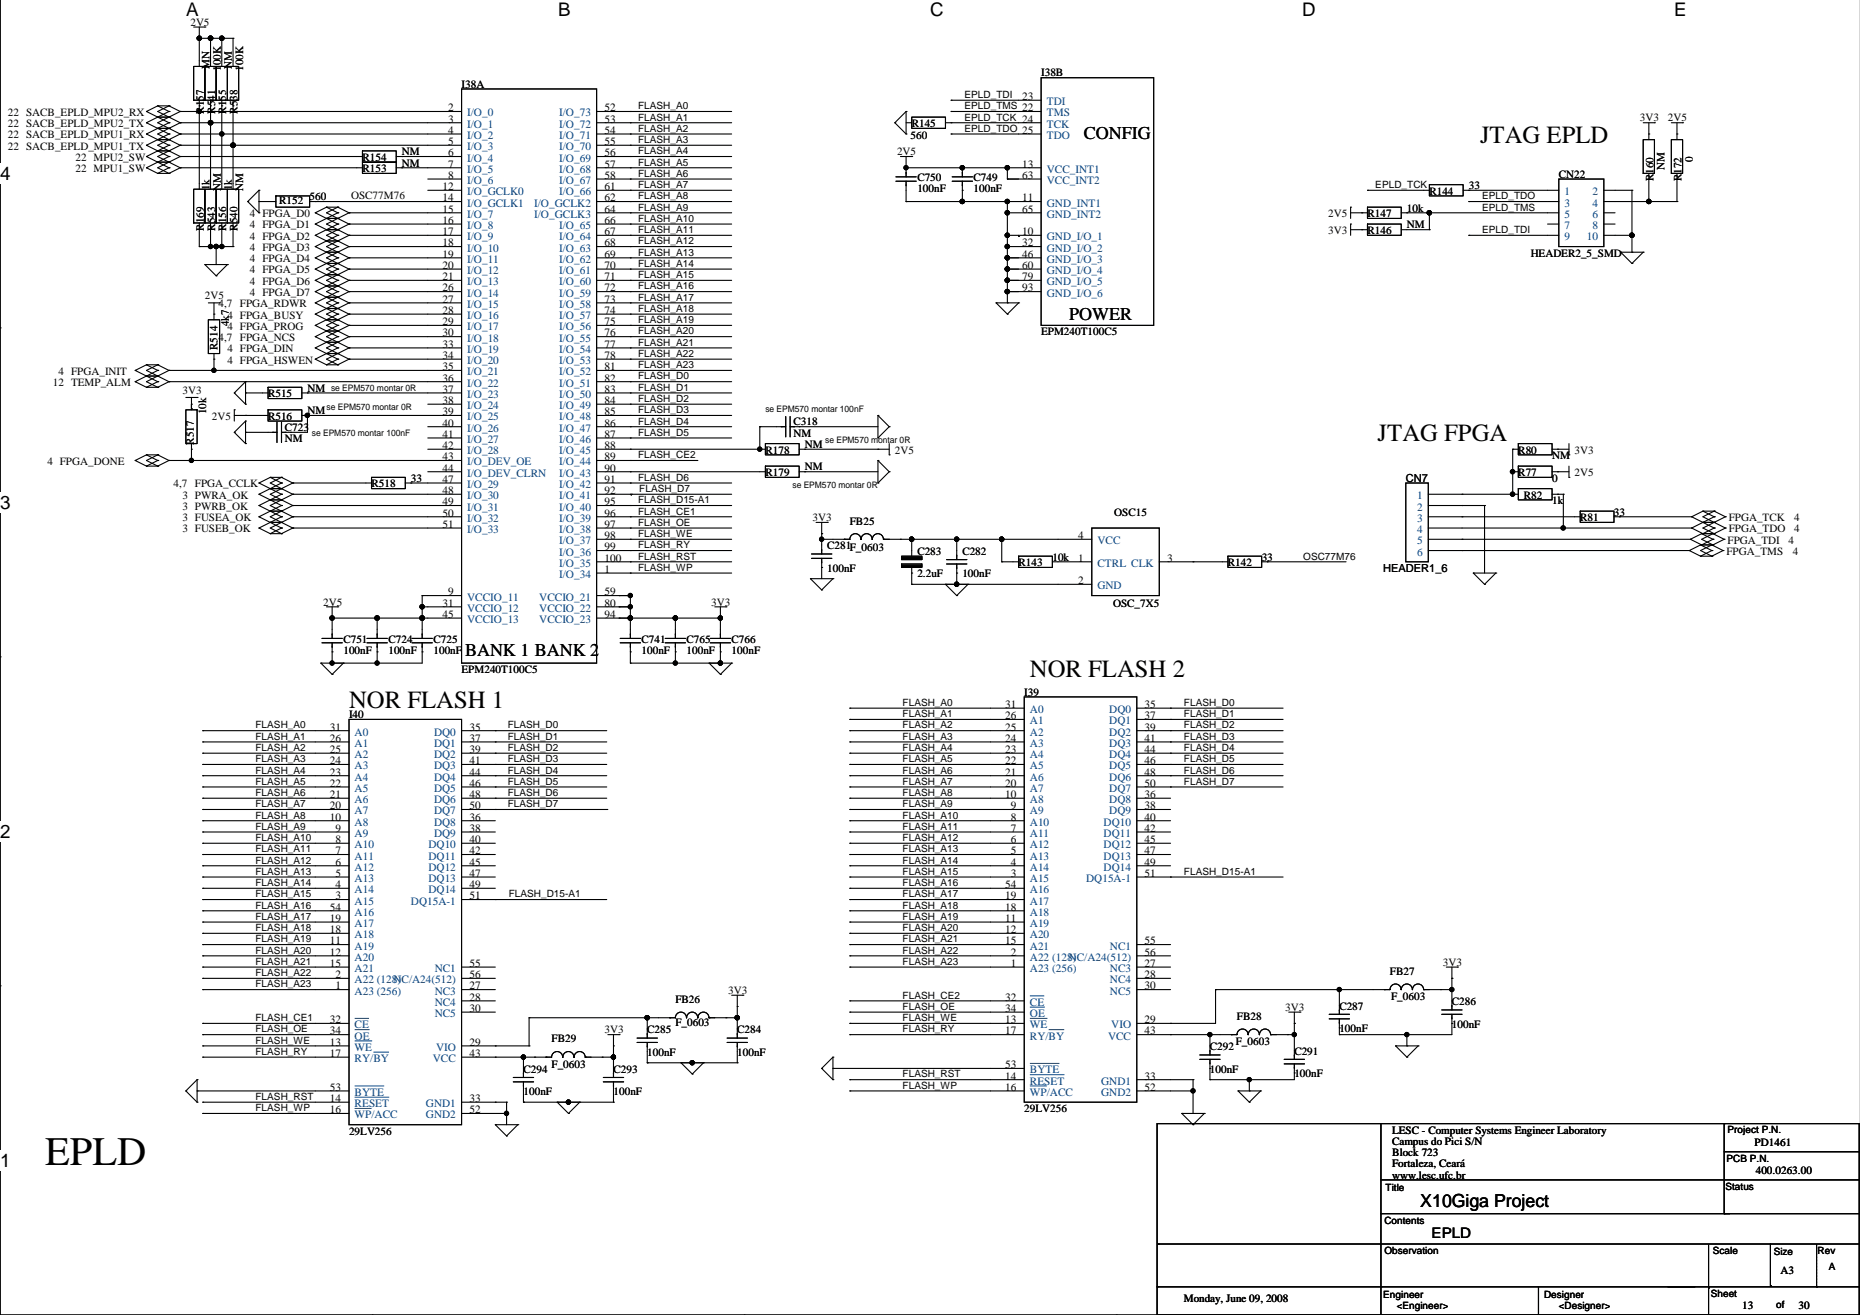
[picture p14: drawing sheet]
<svg xmlns="http://www.w3.org/2000/svg" width="420mm" height="297mm" viewBox="0 0 420 297" stroke-linecap="round" stroke-linejoin="round" font-family="sans-serif">
<defs><g id="words">
<text font-size="9.1" x="10.2" y="262.9">EPLD</text>
<g font-size="5.6">
<text x="334" y="32.2">JTAG EPLD</text>
<text x="310.9" y="99.5">JTAG FPGA</text>
<text x="232.4" y="152.8">NOR FLASH 2</text>
<text x="78.8" y="159.7">NOR FLASH 1</text>
</g>
<g font-size="4.2">
<text x="42" y="3.5">A</text>
<text x="126" y="3.5">B</text>
<text x="209.9" y="3.5">C</text>
<text x="293.9" y="3.5">D</text>
<text x="377.9" y="3.5">E</text>
<text x="0" y="40.6">4</text>
<text x="0" y="114.9">3</text>
<text x="0" y="189.1">2</text>
<text x="0" y="263.3">1</text>
</g>
<g font-size="4.1">
<text x="244.7" y="31.3">CONFIG</text>
<text x="241.3" y="72.2">POWER</text>
<text x="105" y="147.9">BANK 1 BANK 2</text>
<text x="320.6" y="272.4">X10Giga Project</text>
</g>
<text font-size="3.3" x="323.1" y="279.3">EPLD</text>
<g font-size="2.5">
<text x="43" y="5.8">2V5</text>
<text x="47.3" y="15.5" transform="rotate(-90 47.3 15.5)">MN</text>
<text x="49.8" y="16" transform="rotate(-90 49.8 16)">100K</text>
<text x="52.4" y="15.5" transform="rotate(-90 52.4 15.5)">NM</text>
<text x="54.9" y="16" transform="rotate(-90 54.9 16)">100K</text>
<text x="235" y="17.3">I38B</text>
<text x="104.2" y="19.8">I38A</text>
<text x="230.7" y="22.6">23</text>
<text x="1.8" y="26.1">22 SACB_EPLD_MPU2_RX</text>
<text x="1.8" y="28.7">22 SACB_EPLD_MPU2_TX</text>
<text x="46" y="25.6" transform="rotate(-90 46 25.6)">R157</text>
<text x="48.5" y="25.6" transform="rotate(-90 48.5 25.6)">R541</text>
<text x="51.1" y="25.6" transform="rotate(-90 51.1 25.6)">R155</text>
<text x="53.6" y="25.6" transform="rotate(-90 53.6 25.6)">R538</text>
<text x="101.1" y="25.1">2</text>
<text x="101.1" y="27.7">3</text>
<text x="136.4" y="25.1">52</text>
<text x="136.4" y="27.7">53</text>
<text x="205.8" y="28.7">R145</text>
<text x="370.1" y="27.4">3V3</text>
<text x="376.4" y="27.4">2V5</text>
<text x="1.8" y="31.2">22 SACB_EPLD_MPU1_RX</text>
<text x="1.8" y="33.8">22 SACB_EPLD_MPU1_TX</text>
<text x="90.7" y="35">NM</text>
<text x="101.1" y="30.2">4</text>
<text x="101.1" y="32.7">5</text>
<text x="101.1" y="35.3">6</text>
<text x="136.4" y="30.2">54</text>
<text x="136.4" y="32.7">55</text>
<text x="136.4" y="35.3">56</text>
<text x="202.5" y="35">2V5</text>
<text x="205.5" y="31.5">560</text>
<text x="17" y="36.3">22 MPU2_SW</text>
<text x="17" y="38.8">22 MPU1_SW</text>
<text x="81.8" y="38.8">R153</text>
<text x="81.8" y="36.3">R154</text>
<text x="90.7" y="37.6">NM</text>
<text x="101.1" y="37.8">7</text>
<text x="101.1" y="40.4">8</text>
<text x="136.4" y="37.8">57</text>
<text x="136.4" y="40.4">58</text>
<text x="207" y="40.9">C750</text>
<text x="219.7" y="40.9">C749</text>
<text x="230.7" y="37.8">13</text>
<text x="230.7" y="40.4">63</text>
<text x="351.8" y="40.1">CN22</text>
<text x="373.2" y="40.9" transform="rotate(-90 373.2 40.9)">R160</text>
<text x="375.7" y="38.3" transform="rotate(-90 375.7 38.3)">NM</text>
<text x="379.5" y="40.9" transform="rotate(-90 379.5 40.9)">R172</text>
<text x="382.1" y="36.6" transform="rotate(-90 382.1 36.6)">0</text>
<text x="47.3" y="42.9" transform="rotate(-90 47.3 42.9)">1k</text>
<text x="49.8" y="43.2" transform="rotate(-90 49.8 43.2)">NM</text>
<text x="52.4" y="42.9" transform="rotate(-90 52.4 42.9)">1k</text>
<text x="54.9" y="43.2" transform="rotate(-90 54.9 43.2)">NM</text>
<text x="63" y="46">R152</text>
<text x="69.9" y="45.2">560</text>
<text x="79.3" y="45">OSC77M76</text>
<text x="99.9" y="48">15</text>
<text x="99.9" y="42.9">12</text>
<text x="99.9" y="45.4">14</text>
<text x="136.4" y="45.4">62</text>
<text x="136.4" y="48">64</text>
<text x="136.4" y="42.9">61</text>
<text x="207" y="43.4">100nF</text>
<text x="219.7" y="43.4">100nF</text>
<text x="230.7" y="48">65</text>
<text x="230.7" y="45.4">11</text>
<text x="317.5" y="47.7">10k</text>
<text x="322.6" y="43.9">R144</text>
<text x="331.5" y="42.7">33</text>
<text x="46" y="52.1" transform="rotate(-90 46 52.1)">R169</text>
<text x="48.5" y="52.1" transform="rotate(-90 48.5 52.1)">R543</text>
<text x="51.1" y="52.1" transform="rotate(-90 51.1 52.1)">R156</text>
<text x="53.6" y="52.1" transform="rotate(-90 53.6 52.1)">R540</text>
<text x="56.4" y="49">4 FPGA_D0</text>
<text x="56.4" y="51.5">4 FPGA_D1</text>
<text x="99.9" y="50.5">16</text>
<text x="99.9" y="53.1">17</text>
<text x="136.4" y="50.5">66</text>
<text x="136.4" y="53.1">67</text>
<text x="230.7" y="53.1">10</text>
<text x="299.8" y="49">2V5</text>
<text x="299.8" y="52.8">3V3</text>
<text x="308.6" y="52.8">R146</text>
<text x="308.6" y="49">R147</text>
<text x="317.5" y="51.5">NM</text>
<text x="56.4" y="54.1">4 FPGA_D2</text>
<text x="56.4" y="56.6">4 FPGA_D3</text>
<text x="56.4" y="59.2">4 FPGA_D4</text>
<text x="99.9" y="55.6">18</text>
<text x="99.9" y="58.1">19</text>
<text x="136.4" y="55.6">68</text>
<text x="136.4" y="58.1">69</text>
<text x="230.7" y="55.6">32</text>
<text x="230.7" y="58.1">46</text>
<text x="345.5" y="57.9">HEADER2_5_SMD</text>
<text x="56.4" y="61.7">4 FPGA_D5</text>
<text x="56.4" y="64.2">4 FPGA_D6</text>
<text x="99.9" y="60.7">20</text>
<text x="99.9" y="63.2">21</text>
<text x="99.9" y="65.8">26</text>
<text x="136.4" y="60.7">70</text>
<text x="136.4" y="63.2">71</text>
<text x="136.4" y="65.8">72</text>
<text x="230.7" y="60.7">60</text>
<text x="230.7" y="63.2">79</text>
<text x="230.7" y="65.8">93</text>
<text x="46.2" y="67.6">2V5</text>
<text x="49.3" y="69.3">4,7 FPGA_RDWR</text>
<text x="51.3" y="71.9">4 FPGA_BUSY</text>
<text x="56.4" y="66.8">4 FPGA_D7</text>
<text x="99.9" y="68.3">27</text>
<text x="99.9" y="70.8">28</text>
<text x="136.4" y="68.3">73</text>
<text x="136.4" y="70.8">74</text>
<text x="49.3" y="76.9">4,7 FPGA_NCS</text>
<text x="51.3" y="74.4">4 FPGA_PROG</text>
<text x="51.6" y="73.7" transform="rotate(-90 51.6 73.7)">4k7</text>
<text x="99.9" y="73.4">29</text>
<text x="99.9" y="75.9">30</text>
<text x="136.4" y="73.4">75</text>
<text x="136.4" y="75.9">76</text>
<text x="235" y="75.7">EPM240T100C5</text>
<text x="49.1" y="79" transform="rotate(-90 49.1 79)">R514</text>
<text x="51.3" y="79.5">4 FPGA_DIN</text>
<text x="51.3" y="82">4 FPGA_HSWEN</text>
<text x="99.9" y="78.5">33</text>
<text x="99.9" y="81">34</text>
<text x="99.9" y="83.5">35</text>
<text x="136.4" y="78.5">77</text>
<text x="136.4" y="81">78</text>
<text x="136.4" y="83.5">81</text>
<text x="12" y="87.1">12 TEMP_ALM</text>
<text x="13.2" y="84.6">4 FPGA_INIT</text>
<text x="41.2" y="88.9">3V3</text>
<text x="60.5" y="89.6">R515</text>
<text x="69.4" y="88.4">NM</text>
<text x="99.9" y="86.1">36</text>
<text x="99.9" y="88.6">37</text>
<text x="136.4" y="86.1">82</text>
<text x="136.4" y="88.6">83</text>
<text x="46.5" y="93.5" transform="rotate(-90 46.5 93.5)">10k</text>
<text x="47.8" y="94.7">2V5</text>
<text x="60.5" y="94.7">R516</text>
<text x="69.4" y="93.5">NM</text>
<text x="99.9" y="91.2">38</text>
<text x="99.9" y="93.7">39</text>
<text x="136.4" y="91.2">84</text>
<text x="136.4" y="93.7">85</text>
<text x="179.1" y="96">C318</text>
<text x="43.7" y="100.3" transform="rotate(-90 43.7 100.3)">R517</text>
<text x="64.3" y="97.3">C723</text>
<text x="64.3" y="99.8">NM</text>
<text x="99.9" y="96.2">40</text>
<text x="99.9" y="98.8">41</text>
<text x="99.9" y="101.3">42</text>
<text x="136.4" y="96.2">86</text>
<text x="136.4" y="98.8">87</text>
<text x="136.4" y="101.3">88</text>
<text x="179.1" y="98.5">NM</text>
<text x="181.6" y="101.1">NM</text>
<text x="10.7" y="104.9">4 FPGA_DONE</text>
<text x="99.9" y="103.9">43</text>
<text x="99.9" y="106.4">44</text>
<text x="136.4" y="103.9">89</text>
<text x="136.4" y="106.4">90</text>
<text x="172.8" y="107.4">R179</text>
<text x="172.8" y="102.3">R178</text>
<text x="181.6" y="106.2">NM</text>
<text x="202" y="102.3">2V5</text>
<text x="342.7" y="102.3">R80</text>
<text x="342.7" y="107.4">R77</text>
<text x="350.3" y="103.6">NM</text>
<text x="355.4" y="107.4">2V5</text>
<text x="355.4" y="102.3">3V3</text>
<text x="39.2" y="110">4,7 FPGA_CCLK</text>
<text x="41.2" y="112.5">3 PWRA_OK</text>
<text x="83.9" y="110">R518</text>
<text x="92.7" y="108.7">33</text>
<text x="99.9" y="108.9">47</text>
<text x="99.9" y="111.5">48</text>
<text x="136.4" y="108.9">91</text>
<text x="136.4" y="111.5">92</text>
<text x="317.3" y="108.7">CN7</text>
<text x="344" y="112.5">R82</text>
<text x="350.3" y="108.7">0</text>
<text x="350.3" y="113.8">1k</text>
<text x="41.2" y="115">3 PWRB_OK</text>
<text x="41.2" y="117.6">3 FUSEA_OK</text>
<text x="99.9" y="114">49</text>
<text x="99.9" y="116.6">50</text>
<text x="99.9" y="119.1">51</text>
<text x="136.4" y="114">95</text>
<text x="136.4" y="116.6">96</text>
<text x="136.4" y="119.1">97</text>
<text x="183.4" y="117.6">3V3</text>
<text x="191.8" y="118.4">FB25</text>
<text x="251.5" y="116.3">OSC15</text>
<text x="356.7" y="117.6">R81</text>
<text x="364.3" y="116.3">33</text>
<text x="390.2" y="117.6">FPGA_TCK</text>
<text x="404.9" y="117.6">4</text>
<text x="41.2" y="120.1">3 FUSEB_OK</text>
<text x="136.4" y="121.6">98</text>
<text x="136.4" y="124.2">99</text>
<text x="186.7" y="123.9">C281F_0603</text>
<text x="207" y="125.2">C283</text>
<text x="217.2" y="125.2">C282</text>
<text x="243.4" y="121.6">4</text>
<text x="389.7" y="125.2">FPGA_TMS</text>
<text x="389.9" y="122.7">FPGA_TDI</text>
<text x="390.2" y="120.1">FPGA_TDO</text>
<text x="403.6" y="122.7">4</text>
<text x="404.7" y="125.2">4</text>
<text x="404.9" y="120.1">4</text>
<text x="136.4" y="126.7">100</text>
<text x="136.4" y="129.3">1</text>
<text x="186.7" y="129">100nF</text>
<text x="207" y="130.3">2.2uF</text>
<text x="217.2" y="130.3">100nF</text>
<text x="229.9" y="127.7">R143</text>
<text x="237.5" y="126.5">10k</text>
<text x="243.4" y="126.7">1</text>
<text x="243.4" y="131.8">2</text>
<text x="263.4" y="126.7">3</text>
<text x="277.1" y="127.7">R142</text>
<text x="284.8" y="126.5">33</text>
<text x="312.2" y="129">HEADER1_6</text>
<text x="72.9" y="136.6">2V5</text>
<text x="99.9" y="136.9">31</text>
<text x="101.1" y="134.3">9</text>
<text x="136.4" y="134.3">59</text>
<text x="136.4" y="136.9">80</text>
<text x="160.5" y="136.6">3V3</text>
<text x="251.2" y="136.9">OSC_7X5</text>
<text x="99.9" y="139.4">45</text>
<text x="136.4" y="139.4">94</text>
<text x="77.5" y="145">C751</text>
<text x="77.5" y="147.6">100nF</text>
<text x="87.7" y="145">C724</text>
<text x="87.7" y="147.6">100nF</text>
<text x="97.8" y="145">C725</text>
<text x="97.8" y="147.6">100nF</text>
<text x="144.8" y="145">C741</text>
<text x="144.8" y="147.6">100nF</text>
<text x="155" y="145">C765</text>
<text x="155" y="147.6">100nF</text>
<text x="165.1" y="145">C766</text>
<text x="165.1" y="147.6">100nF</text>
<text x="104.2" y="151.9">EPM240T100C5</text>
<text x="226.9" y="159.7">31</text>
<text x="231.2" y="157">I39</text>
<text x="258.3" y="159.7">35</text>
<text x="74.5" y="167.4">26</text>
<text x="74.5" y="164.8">31</text>
<text x="78.8" y="162">I40</text>
<text x="105.9" y="167.4">37</text>
<text x="105.9" y="164.8">35</text>
<text x="226.9" y="167.4">24</text>
<text x="226.9" y="164.8">25</text>
<text x="226.9" y="162.3">26</text>
<text x="258.3" y="162.3">37</text>
<text x="258.3" y="164.8">39</text>
<text x="258.3" y="167.4">41</text>
<text x="74.5" y="172.4">24</text>
<text x="74.5" y="169.9">25</text>
<text x="105.9" y="169.9">39</text>
<text x="105.9" y="172.4">41</text>
<text x="226.9" y="172.4">22</text>
<text x="226.9" y="169.9">23</text>
<text x="258.3" y="172.4">46</text>
<text x="258.3" y="169.9">44</text>
<text x="74.5" y="177.5">22</text>
<text x="74.5" y="175">23</text>
<text x="105.9" y="177.5">46</text>
<text x="105.9" y="175">44</text>
<text x="226.9" y="177.5">20</text>
<text x="226.9" y="175">21</text>
<text x="258.3" y="177.5">50</text>
<text x="258.3" y="175">48</text>
<text x="74.5" y="185.1">10</text>
<text x="74.5" y="182.6">20</text>
<text x="74.5" y="180.1">21</text>
<text x="105.9" y="185.1">36</text>
<text x="105.9" y="182.6">50</text>
<text x="105.9" y="180.1">48</text>
<text x="226.9" y="180.1">10</text>
<text x="228.1" y="185.1">8</text>
<text x="228.1" y="182.6">9</text>
<text x="258.3" y="185.1">40</text>
<text x="258.3" y="182.6">38</text>
<text x="258.3" y="180.1">36</text>
<text x="75.7" y="190.2">8</text>
<text x="75.7" y="187.7">9</text>
<text x="105.9" y="190.2">40</text>
<text x="105.9" y="187.7">38</text>
<text x="228.1" y="190.2">6</text>
<text x="228.1" y="187.7">7</text>
<text x="258.3" y="190.2">45</text>
<text x="258.3" y="187.7">42</text>
<text x="75.7" y="197.8">5</text>
<text x="75.7" y="195.3">6</text>
<text x="75.7" y="192.8">7</text>
<text x="105.9" y="197.8">47</text>
<text x="105.9" y="195.3">45</text>
<text x="105.9" y="192.8">42</text>
<text x="228.1" y="197.8">3</text>
<text x="228.1" y="195.3">4</text>
<text x="228.1" y="192.8">5</text>
<text x="258.3" y="192.8">47</text>
<text x="258.3" y="197.8">51</text>
<text x="258.3" y="195.3">49</text>
<text x="75.7" y="202.9">3</text>
<text x="75.7" y="200.4">4</text>
<text x="105.9" y="202.9">51</text>
<text x="105.9" y="200.4">49</text>
<text x="226.9" y="202.9">19</text>
<text x="226.9" y="200.4">54</text>
<text x="74.5" y="208">19</text>
<text x="74.5" y="205.5">54</text>
<text x="226.9" y="208">11</text>
<text x="226.9" y="205.5">18</text>
<text x="74.5" y="213.1">11</text>
<text x="74.5" y="215.6">12</text>
<text x="74.5" y="210.5">18</text>
<text x="226.9" y="210.5">12</text>
<text x="226.9" y="213.1">15</text>
<text x="228.1" y="215.6">2</text>
<text x="258.3" y="213.1">55</text>
<text x="258.3" y="215.6">56</text>
<text x="74.5" y="218.2">15</text>
<text x="75.7" y="220.7">2</text>
<text x="105.9" y="218.2">55</text>
<text x="105.9" y="220.7">56</text>
<text x="228.1" y="218.2">1</text>
<text x="258.3" y="218.2">27</text>
<text x="258.3" y="220.7">28</text>
<text x="313.7" y="220">FB27</text>
<text x="325.6" y="217.9">3V3</text>
<text x="75.7" y="223.2">1</text>
<text x="105.9" y="223.2">27</text>
<text x="105.9" y="225.8">28</text>
<text x="152.4" y="226.3">FB26</text>
<text x="164.4" y="224.3">3V3</text>
<text x="226.9" y="225.8">32</text>
<text x="258.3" y="223.2">30</text>
<text x="302.3" y="227.8">C287</text>
<text x="314" y="225.5">F_0603</text>
<text x="327.7" y="226.8">C286</text>
<text x="74.5" y="233.4">34</text>
<text x="74.5" y="230.9">32</text>
<text x="105.9" y="228.3">30</text>
<text x="136.4" y="233.2">3V3</text>
<text x="146.1" y="233.2">C285</text>
<text x="152.4" y="231.4">F_0603</text>
<text x="166.4" y="233.2">C284</text>
<text x="226.9" y="230.9">13</text>
<text x="226.9" y="233.4">17</text>
<text x="226.9" y="228.3">34</text>
<text x="258.3" y="233.4">43</text>
<text x="258.3" y="230.9">29</text>
<text x="279.2" y="230.1">FB28</text>
<text x="290.1" y="228.1">3V3</text>
<text x="302.3" y="232.9">100nF</text>
<text x="327.7" y="231.9">100nF</text>
<text x="74.5" y="235.9">13</text>
<text x="74.5" y="238.5">17</text>
<text x="105.9" y="238.5">43</text>
<text x="105.9" y="235.9">29</text>
<text x="124.5" y="235.2">FB29</text>
<text x="146.1" y="238.2">100nF</text>
<text x="166.4" y="238.2">100nF</text>
<text x="273.1" y="237">C292</text>
<text x="278.9" y="235.7">F_0603</text>
<text x="292.1" y="238">C291</text>
<text x="118.1" y="242">C294</text>
<text x="124.5" y="241">F_0603</text>
<text x="138.5" y="242">C293</text>
<text x="226.9" y="243.6">14</text>
<text x="226.9" y="241">53</text>
<text x="258.3" y="243.6">33</text>
<text x="273.1" y="242">100nF</text>
<text x="292.1" y="243.1">100nF</text>
<text x="74.5" y="248.6">14</text>
<text x="74.5" y="251.2">16</text>
<text x="74.5" y="246.1">53</text>
<text x="105.9" y="251.2">52</text>
<text x="105.9" y="248.6">33</text>
<text x="118.1" y="247.1">100nF</text>
<text x="138.5" y="247.1">100nF</text>
<text x="226.9" y="246.1">16</text>
<text x="231.2" y="250.9">29LV256</text>
<text x="258.3" y="246.1">52</text>
<text x="78.8" y="256">29LV256</text>
<text x="314.2" y="255.8">LESC - Computer Systems Engineer Laboratory</text>
<text x="314.2" y="258.3">Campus do Pici S/N</text>
<text x="314.2" y="260.8">Block 723</text>
<text x="314.2" y="263.4">Fortaleza, Ceará</text>
<text x="396" y="258.6">PD1461</text>
<text x="314.2" y="265.9">www.lesc.ufc.br</text>
<text x="396.3" y="264.9">400.0263.00</text>
<text x="401.8" y="287.5">A3</text>
<text x="267.2" y="293.9">Monday, June 09, 2008</text>
<text x="393.2" y="295.4">13</text>
<text x="405.9" y="295.4">30</text>
</g>
<g font-size="2.5" fill="#004080">
<text x="236.3" y="23.7">TDI</text>
<text x="105.4" y="26.3">I/O_0</text>
<text x="105.4" y="28.8">I/O_1</text>
<text x="126.2" y="26.3">I/O_73</text>
<text x="126.2" y="28.8">I/O_72</text>
<text x="236.3" y="26.3">TMS</text>
<text x="236.3" y="28.8">TCK</text>
<text x="105.4" y="31.4">I/O_2</text>
<text x="105.4" y="33.9">I/O_3</text>
<text x="126.2" y="31.4">I/O_71</text>
<text x="126.2" y="33.9">I/O_70</text>
<text x="236.3" y="31.4">TDO</text>
<text x="105.4" y="36.4">I/O_4</text>
<text x="105.4" y="39">I/O_5</text>
<text x="105.4" y="41.5">I/O_6</text>
<text x="126.2" y="36.4">I/O_69</text>
<text x="126.2" y="39">I/O_68</text>
<text x="126.2" y="41.5">I/O_67</text>
<text x="236.3" y="39">VCC_INT1</text>
<text x="236.3" y="41.5">VCC_INT2</text>
<text x="105.4" y="44.1">I/O_GCLK0</text>
<text x="105.4" y="46.6">I/O_GCLK1</text>
<text x="120.6" y="46.6">I/O_GCLK2</text>
<text x="126.2" y="44.1">I/O_66</text>
<text x="236.3" y="46.6">GND_INT1</text>
<text x="353.1" y="44.1">1</text>
<text x="353.1" y="46.6">3</text>
<text x="359.4" y="44.1">2</text>
<text x="359.4" y="46.6">4</text>
<text x="105.4" y="49.1">I/O_7</text>
<text x="105.4" y="51.7">I/O_8</text>
<text x="120.6" y="49.1">I/O_GCLK3</text>
<text x="126.2" y="51.7">I/O_65</text>
<text x="236.3" y="49.1">GND_INT2</text>
<text x="353.1" y="49.1">5</text>
<text x="353.1" y="51.7">7</text>
<text x="359.4" y="49.1">6</text>
<text x="359.4" y="51.7">8</text>
<text x="105.4" y="54.2">I/O_9</text>
<text x="105.4" y="56.8">I/O_10</text>
<text x="105.4" y="59.3">I/O_11</text>
<text x="126.2" y="54.2">I/O_64</text>
<text x="126.2" y="56.8">I/O_63</text>
<text x="126.2" y="59.3">I/O_62</text>
<text x="236.3" y="54.2">GND_I/O_1</text>
<text x="236.3" y="56.8">GND_I/O_2</text>
<text x="236.3" y="59.3">GND_I/O_3</text>
<text x="353.1" y="54.2">9</text>
<text x="358.2" y="54.2">10</text>
<text x="105.4" y="61.8">I/O_12</text>
<text x="105.4" y="64.4">I/O_13</text>
<text x="126.2" y="61.8">I/O_61</text>
<text x="126.2" y="64.4">I/O_60</text>
<text x="236.3" y="61.8">GND_I/O_4</text>
<text x="236.3" y="64.4">GND_I/O_5</text>
<text x="105.4" y="66.9">I/O_14</text>
<text x="105.4" y="69.5">I/O_15</text>
<text x="126.2" y="66.9">I/O_59</text>
<text x="126.2" y="69.5">I/O_58</text>
<text x="236.3" y="66.9">GND_I/O_6</text>
<text x="105.4" y="72">I/O_16</text>
<text x="105.4" y="74.5">I/O_17</text>
<text x="105.4" y="77.1">I/O_18</text>
<text x="126.2" y="72">I/O_57</text>
<text x="126.2" y="74.5">I/O_56</text>
<text x="126.2" y="77.1">I/O_55</text>
<text x="105.4" y="79.6">I/O_19</text>
<text x="105.4" y="82.2">I/O_20</text>
<text x="126.2" y="79.6">I/O_54</text>
<text x="126.2" y="82.2">I/O_53</text>
<text x="105.4" y="84.7">I/O_21</text>
<text x="105.4" y="87.2">I/O_22</text>
<text x="105.4" y="89.8">I/O_23</text>
<text x="126.2" y="84.7">I/O_52</text>
<text x="126.2" y="87.2">I/O_51</text>
<text x="126.2" y="89.8">I/O_50</text>
<text x="105.4" y="92.3">I/O_24</text>
<text x="105.4" y="94.9">I/O_25</text>
<text x="126.2" y="92.3">I/O_49</text>
<text x="126.2" y="94.9">I/O_48</text>
<text x="105.4" y="97.4">I/O_26</text>
<text x="105.4" y="99.9">I/O_27</text>
<text x="126.2" y="97.4">I/O_47</text>
<text x="126.2" y="99.9">I/O_46</text>
<text x="105.4" y="102.5">I/O_28</text>
<text x="105.4" y="105">I/O_DEV_OE</text>
<text x="105.4" y="107.6">I/O_DEV_CLRN</text>
<text x="126.2" y="102.5">I/O_45</text>
<text x="126.2" y="105">I/O_44</text>
<text x="126.2" y="107.6">I/O_43</text>
<text x="105.4" y="110.1">I/O_29</text>
<text x="105.4" y="112.6">I/O_30</text>
<text x="126.2" y="110.1">I/O_42</text>
<text x="126.2" y="112.6">I/O_41</text>
<text x="319.8" y="112.6">1</text>
<text x="105.4" y="115.2">I/O_31</text>
<text x="105.4" y="117.7">I/O_32</text>
<text x="126.2" y="115.2">I/O_40</text>
<text x="126.2" y="117.7">I/O_39</text>
<text x="319.8" y="115.2">2</text>
<text x="319.8" y="117.7">3</text>
<text x="105.4" y="120.3">I/O_33</text>
<text x="126.2" y="120.3">I/O_38</text>
<text x="126.2" y="122.8">I/O_37</text>
<text x="126.2" y="125.3">I/O_36</text>
<text x="247.7" y="122.8">VCC</text>
<text x="319.8" y="120.3">4</text>
<text x="319.8" y="122.8">5</text>
<text x="319.8" y="125.3">6</text>
<text x="126.2" y="127.9">I/O_35</text>
<text x="126.2" y="130.4">I/O_34</text>
<text x="247.7" y="127.9">CTRL CLK</text>
<text x="105.4" y="135.5">VCCIO_11</text>
<text x="121.7" y="135.5">VCCIO_21</text>
<text x="247.7" y="133">GND</text>
<text x="105.4" y="138">VCCIO_12</text>
<text x="105.4" y="140.6">VCCIO_13</text>
<text x="121.7" y="140.6">VCCIO_23</text>
<text x="121.7" y="138">VCCIO_22</text>
<text x="232.4" y="160.9">A0</text>
<text x="250.4" y="160.9">DQ0</text>
<text x="80" y="166">A0</text>
<text x="98" y="166">DQ0</text>
<text x="232.4" y="166">A2</text>
<text x="232.4" y="163.4">A1</text>
<text x="250.4" y="163.4">DQ1</text>
<text x="250.4" y="166">DQ2</text>
<text x="80" y="173.6">A3</text>
<text x="80" y="171.1">A2</text>
<text x="80" y="168.5">A1</text>
<text x="98" y="168.5">DQ1</text>
<text x="98" y="171.1">DQ2</text>
<text x="98" y="173.6">DQ3</text>
<text x="232.4" y="173.6">A5</text>
<text x="232.4" y="171.1">A4</text>
<text x="232.4" y="168.5">A3</text>
<text x="250.4" y="173.6">DQ5</text>
<text x="250.4" y="168.5">DQ3</text>
<text x="250.4" y="171.1">DQ4</text>
<text x="80" y="178.7">A5</text>
<text x="80" y="176.1">A4</text>
<text x="98" y="178.7">DQ5</text>
<text x="98" y="176.1">DQ4</text>
<text x="232.4" y="178.7">A7</text>
<text x="232.4" y="176.1">A6</text>
<text x="250.4" y="178.7">DQ7</text>
<text x="250.4" y="176.1">DQ6</text>
<text x="80" y="183.8">A7</text>
<text x="80" y="181.2">A6</text>
<text x="98" y="183.8">DQ7</text>
<text x="98" y="181.2">DQ6</text>
<text x="232.4" y="183.8">A9</text>
<text x="232.4" y="181.2">A8</text>
<text x="250.4" y="183.8">DQ9</text>
<text x="250.4" y="181.2">DQ8</text>
<text x="80" y="191.4">A10</text>
<text x="80" y="188.8">A9</text>
<text x="80" y="186.3">A8</text>
<text x="96.7" y="191.4">DQ10</text>
<text x="98" y="188.8">DQ9</text>
<text x="98" y="186.3">DQ8</text>
<text x="232.4" y="186.3">A10</text>
<text x="232.4" y="191.4">A12</text>
<text x="232.4" y="188.8">A11</text>
<text x="249.1" y="186.3">DQ10</text>
<text x="249.1" y="191.4">DQ12</text>
<text x="249.1" y="188.8">DQ11</text>
<text x="80" y="196.5">A12</text>
<text x="80" y="193.9">A11</text>
<text x="96.7" y="196.5">DQ12</text>
<text x="96.7" y="193.9">DQ11</text>
<text x="232.4" y="196.5">A14</text>
<text x="232.4" y="193.9">A13</text>
<text x="249.1" y="193.9">DQ13</text>
<text x="249.1" y="196.5">DQ14</text>
<text x="80" y="201.5">A14</text>
<text x="80" y="199">A13</text>
<text x="96.7" y="199">DQ13</text>
<text x="96.7" y="201.5">DQ14</text>
<text x="232.4" y="199">A15</text>
<text x="232.4" y="201.5">A16</text>
<text x="245.1" y="199">DQ15A-1</text>
<text x="80" y="204.1">A15</text>
<text x="80" y="209.2">A17</text>
<text x="80" y="206.6">A16</text>
<text x="92.7" y="204.1">DQ15A-1</text>
<text x="232.4" y="209.2">A19</text>
<text x="232.4" y="204.1">A17</text>
<text x="232.4" y="206.6">A18</text>
<text x="80" y="214.2">A19</text>
<text x="80" y="211.7">A18</text>
<text x="232.4" y="211.7">A20</text>
<text x="232.4" y="214.2">A21</text>
<text x="250.5" y="214.2">NC1</text>
<text x="80" y="216.8">A20</text>
<text x="80" y="219.3">A21</text>
<text x="80" y="221.9">A22 (128)</text>
<text x="88.8" y="221.9">NC/A24(512)</text>
<text x="98.1" y="219.3">NC1</text>
<text x="232.4" y="219.3">A23 (256)</text>
<text x="232.4" y="216.8">A22 (128)</text>
<text x="241.2" y="216.8">NC/A24(512)</text>
<text x="250.5" y="219.3">NC3</text>
<text x="250.5" y="221.9">NC4</text>
<text x="80" y="224.4">A23 (256)</text>
<text x="98.1" y="224.4">NC3</text>
<text x="98.1" y="226.9">NC4</text>
<text x="232.4" y="226.9">CE</text>
<text x="250.5" y="224.4">NC5</text>
<text x="80" y="232">CE</text>
<text x="98.1" y="229.5">NC5</text>
<text x="232.4" y="232">WE</text>
<text x="232.4" y="229.5">OE</text>
<text x="250.8" y="232">VIO</text>
<text x="80" y="237.1">WE</text>
<text x="80" y="239.6">RY/BY</text>
<text x="80" y="234.6">OE</text>
<text x="97.7" y="239.6">VCC</text>
<text x="98.4" y="237.1">VIO</text>
<text x="232.4" y="234.6">RY/BY</text>
<text x="250.1" y="234.6">VCC</text>
<text x="232.4" y="244.7">RESET</text>
<text x="232.4" y="242.2">BYTE</text>
<text x="248.5" y="244.7">GND1</text>
<text x="80" y="249.8">RESET</text>
<text x="80" y="247.3">BYTE</text>
<text x="96.1" y="249.8">GND1</text>
<text x="232.4" y="247.3">WP/ACC</text>
<text x="248.5" y="247.3">GND2</text>
<text x="80" y="252.3">WP/ACC</text>
<text x="96.1" y="252.3">GND2</text>
</g>
<g font-size="2.3">
<text x="217.7" y="22.1">EPLD_TDI</text>
<text x="144" y="24.7">FLASH_A0</text>
<text x="144" y="27.2">FLASH_A1</text>
<text x="144" y="29.7">FLASH_A2</text>
<text x="217.7" y="27.2">EPLD_TCK 24</text>
<text x="217.7" y="29.7">EPLD_TDO 25</text>
<text x="217.7" y="24.7">EPLD_TMS 22</text>
<text x="144" y="32.3">FLASH_A3</text>
<text x="144" y="34.8">FLASH_A4</text>
<text x="144" y="37.4">FLASH_A5</text>
<text x="144" y="39.9">FLASH_A6</text>
<text x="144" y="42.4">FLASH_A7</text>
<text x="144" y="45">FLASH_A8</text>
<text x="144" y="47.5">FLASH_A9</text>
<text x="310.4" y="42.4">EPLD_TCK</text>
<text x="334.5" y="45">EPLD_TDO</text>
<text x="334.5" y="47.5">EPLD_TMS</text>
<text x="144" y="50.1">FLASH_A10</text>
<text x="144" y="52.6">FLASH_A11</text>
<text x="334.5" y="52.6">EPLD_TDI</text>
<text x="144" y="55.1">FLASH_A12</text>
<text x="144" y="57.7">FLASH_A13</text>
<text x="144" y="60.2">FLASH_A14</text>
<text x="144" y="62.8">FLASH_A15</text>
<text x="144" y="65.3">FLASH_A16</text>
<text x="144" y="67.8">FLASH_A17</text>
<text x="144" y="70.4">FLASH_A18</text>
<text x="144" y="72.9">FLASH_A19</text>
<text x="144" y="75.5">FLASH_A20</text>
<text x="144" y="78">FLASH_A21</text>
<text x="144" y="83.1">FLASH_A23</text>
<text x="144" y="80.5">FLASH_A22</text>
<text x="144" y="85.6">FLASH_D0</text>
<text x="144" y="88.2">FLASH_D1</text>
<text x="144" y="95.8">FLASH_D4</text>
<text x="144" y="90.7">FLASH_D2</text>
<text x="144" y="93.2">FLASH_D3</text>
<text x="144" y="98.3">FLASH_D5</text>
<text x="144" y="103.4">FLASH_CE2</text>
<text x="144" y="113.6">FLASH_D15-A1</text>
<text x="144" y="108.5">FLASH_D6</text>
<text x="144.3" y="111">FLASH_D7</text>
<text x="144" y="116.1">FLASH_CE1</text>
<text x="144" y="118.6">FLASH_OE</text>
<text x="144" y="121.2">FLASH_WE</text>
<text x="144" y="123.7">FLASH_RY</text>
<text x="144" y="126.3">FLASH_RST</text>
<text x="144" y="128.8">FLASH_WP</text>
<text x="294.1" y="126.3">OSC77M76</text>
<text x="203.7" y="159.3">FLASH_A0</text>
<text x="203.7" y="161.8">FLASH_A1</text>
<text x="267.2" y="159.3">FLASH_D0</text>
<text x="267.2" y="161.8">FLASH_D1</text>
<text x="57.7" y="164.4">FLASH_A0</text>
<text x="57.7" y="166.9">FLASH_A1</text>
<text x="114.6" y="166.9">FLASH_D1</text>
<text x="114.6" y="164.4">FLASH_D0</text>
<text x="203.7" y="164.4">FLASH_A2</text>
<text x="203.7" y="166.9">FLASH_A3</text>
<text x="267.2" y="164.4">FLASH_D2</text>
<text x="267.2" y="166.9">FLASH_D3</text>
<text x="57.7" y="169.4">FLASH_A2</text>
<text x="57.7" y="172">FLASH_A3</text>
<text x="114.6" y="172">FLASH_D3</text>
<text x="114.6" y="169.4">FLASH_D2</text>
<text x="203.7" y="169.4">FLASH_A4</text>
<text x="203.7" y="172">FLASH_A5</text>
<text x="267.2" y="169.4">FLASH_D4</text>
<text x="267.2" y="172">FLASH_D5</text>
<text x="57.7" y="174.5">FLASH_A4</text>
<text x="57.7" y="179.6">FLASH_A6</text>
<text x="57.7" y="177.1">FLASH_A5</text>
<text x="114.6" y="177.1">FLASH_D5</text>
<text x="114.6" y="174.5">FLASH_D4</text>
<text x="114.6" y="179.6">FLASH_D6</text>
<text x="203.7" y="174.5">FLASH_A6</text>
<text x="203.7" y="177.1">FLASH_A7</text>
<text x="203.7" y="179.6">FLASH_A8</text>
<text x="267.2" y="174.5">FLASH_D6</text>
<text x="267.2" y="177.1">FLASH_D7</text>
<text x="57.7" y="184.7">FLASH_A8</text>
<text x="57.7" y="182.1">FLASH_A7</text>
<text x="114.6" y="182.1">FLASH_D7</text>
<text x="203.7" y="182.1">FLASH_A9</text>
<text x="203.7" y="184.7">FLASH_A10</text>
<text x="57.7" y="189.8">FLASH_A10</text>
<text x="57.7" y="187.2">FLASH_A9</text>
<text x="203.7" y="187.2">FLASH_A11</text>
<text x="203.7" y="189.8">FLASH_A12</text>
<text x="57.7" y="194.8">FLASH_A12</text>
<text x="57.7" y="192.3">FLASH_A11</text>
<text x="57.7" y="197.4">FLASH_A13</text>
<text x="203.7" y="192.3">FLASH_A13</text>
<text x="203.7" y="194.8">FLASH_A14</text>
<text x="203.7" y="197.4">FLASH_A15</text>
<text x="267.2" y="197.4">FLASH_D15-A1</text>
<text x="57.7" y="199.9">FLASH_A14</text>
<text x="57.7" y="202.5">FLASH_A15</text>
<text x="114.8" y="202.5">FLASH_D15-A1</text>
<text x="203.7" y="199.9">FLASH_A16</text>
<text x="203.7" y="202.5">FLASH_A17</text>
<text x="57.7" y="205">FLASH_A16</text>
<text x="57.7" y="207.5">FLASH_A17</text>
<text x="203.7" y="205">FLASH_A18</text>
<text x="203.7" y="207.5">FLASH_A19</text>
<text x="57.7" y="210.1">FLASH_A18</text>
<text x="57.7" y="215.2">FLASH_A20</text>
<text x="57.7" y="212.6">FLASH_A19</text>
<text x="203.7" y="210.1">FLASH_A20</text>
<text x="203.7" y="212.6">FLASH_A21</text>
<text x="203.7" y="215.2">FLASH_A22</text>
<text x="57.7" y="220.2">FLASH_A22</text>
<text x="57.7" y="217.7">FLASH_A21</text>
<text x="203.7" y="217.7">FLASH_A23</text>
<text x="57.7" y="222.8">FLASH_A23</text>
<text x="203.7" y="225.3">FLASH_CE2</text>
<text x="203.7" y="227.9">FLASH_OE</text>
<text x="57.7" y="230.4">FLASH_CE1</text>
<text x="57.7" y="232.9">FLASH_OE</text>
<text x="203.7" y="230.4">FLASH_WE</text>
<text x="203.7" y="232.9">FLASH_RY</text>
<text x="57.7" y="235.5">FLASH_WE</text>
<text x="57.7" y="238">FLASH_RY</text>
<text x="203.7" y="243.1">FLASH_RST</text>
<text x="203.7" y="245.6">FLASH_WP</text>
<text x="57.7" y="248.2">FLASH_RST</text>
<text x="57.7" y="250.7">FLASH_WP</text>
<text x="389.9" y="255.6">Project P.N.</text>
<text x="389.7" y="262.1">PCB P.N.</text>
<text x="312.7" y="268.7">Title</text>
<text x="389.4" y="268.5">Status</text>
<text x="312.5" y="276.1">Contents</text>
<text x="312.5" y="283">Observation</text>
<text x="386.6" y="283">Scale</text>
<text x="400.3" y="283.2">Size</text>
<text x="410.2" y="283">Rev</text>
<text x="412.8" y="286.5">A</text>
<text x="312.2" y="292.9">Engineer</text>
<text x="348.5" y="292.9">Designer</text>
<text x="386.1" y="292.6">Sheet</text>
<text x="315.2" y="295.4">&lt;Engineer&gt;</text>
<text x="351.8" y="295.4">&lt;Designer&gt;</text>
<text x="400.9" y="295.2">of</text>
</g>
<g font-size="2">
<text x="74.7" y="88.2">se EPM570 montar 0R</text>
<text x="73.7" y="92.5">se EPM570 montar 0R</text>
<text x="172.8" y="93">se EPM570 montar 100nF</text>
<text x="70.4" y="98.4">se EPM570 montar 100nF</text>
<text x="186.2" y="99.9">se EPM570 montar 0R</text>
<text x="178.9" y="110">se EPM570 montar 0R</text>
</g>
</g></defs>
<path d="M0 -.1v296.8h419.9" fill="none" stroke="#000" stroke-width=".25"/>
<path d="M42 -.1h2.8v4.5h-2.8z" fill="#fff"/>
<path d="M84 296.7h.1" fill="none" stroke="#000" stroke-width=".25"/>
<path d="M126 -.1h2.8v4.5h-2.8z" fill="#fff"/>
<path d="M168 296.7h.1" fill="none" stroke="#000" stroke-width=".25"/>
<path d="M209.9 -.1h3.1v4.5h-3.1z" fill="#fff"/>
<path d="M252 296.7h.1" fill="none" stroke="#000" stroke-width=".25"/>
<path d="M293.9 -.1h3.1v4.5h-3.1z" fill="#fff"/>
<path d="M335.9 296.7h.1" fill="none" stroke="#000" stroke-width=".25"/>
<g fill="#fff">
<path d="M377.9 -.1h2.8v4.5h-2.8z"/>
<path d="M0 36.9h2.4v4.7h-2.4z"/>
<path d="M0 111.1h2.4v4.7h-2.4z"/>
</g>
<path d="M0 74h.1" fill="none" stroke="#000" stroke-width=".25"/>
<path d="M0 185.3h2.4v4.7h-2.4z" fill="#fff"/>
<path d="M0 148.2h.1" fill="none" stroke="#000" stroke-width=".25"/>
<path d="M0 259.5h2.4v4.7h-2.4z" fill="#fff"/>
<g fill="none" stroke="#000" stroke-width=".25">
<path d="M43.7 15h2.5v7.6h-2.5zM43.7 6.1h2.5M45 8.6h.1M45 6.1v8.9M45 8.6h7.6M46.2 6.1h.1M46.2 15h2.6v7.6h-2.6zM47.5 8.6h.1M47.5 8.6v6.4M48.8 15h2.5v7.6h-2.5zM50.1 8.6h.1M50.1 8.6v6.4"/>
<path d="M51.3 15h2.6v7.6h-2.6zM52.6 8.6h.1M52.6 8.6v6.4M235 17.5h25.4v55.9h-25.4zM33.1 25.2h.1M33.1 27.7h.1M33.1 30.2h.1M33.1 32.8h.1M33.1 35.3h.1M33.1 37.9h.1M33.1 25.2l5 2.5M33.1 27.7l5 2.5"/>
<path d="M33.1 30.2l5 2.6M33.1 32.8l5 2.5M33.1 35.3l5 2.6M33.1 37.9l2.5 1.2M35.6 26.4h.1M35.6 23.9h.1M35.6 29h.1M35.6 31.5h.1M35.6 34h.1M35.6 36.6h.1M35.6 39.1h.1M35.6 26.4h2.5"/>
<path d="M35.6 23.9h2.5M35.6 23.9l-2.5 1.3M35.6 23.9l2.5 1.3M35.6 29h2.5M35.6 31.5h2.5M35.6 34h2.5M35.6 36.6h2.5M35.6 39.1h2.5M35.6 36.6l-2.5 1.3M38.1 23.9h.1M38.1 26.4h.1M38.1 25.2h.1"/>
<path d="M38.1 29h.1M38.1 27.7h.1M38.1 31.5h.1M38.1 30.2h.1M38.1 34h.1M38.1 32.8h.1M38.1 36.6h.1M38.1 35.3h.1M38.1 39.1h.1M38.1 37.9h.1M38.1 23.9l2.6 1.3M38.1 23.9l-2.5 1.3 5.1 2.5"/>
<path d="M38.1 25.2l-5 2.5M38.1 27.7l-5 2.5M38.1 30.2l-5 2.6M38.1 32.8l-5 2.5M38.1 34l-2.5 1.3 5.1 2.6M38.1 35.3l-2.5 1.3M38.1 37.9l-2.5 1.2M40.7 25.2h.1M40.7 27.7h.1M40.7 30.2h.1M40.7 32.8h.1M40.7 35.3h.1"/>
<path d="M40.7 37.9h.1M40.7 37.9h41.1M40.7 27.7h63.5M40.7 30.2h63.5M40.7 25.2h63.5M40.7 32.8h63.5M40.7 35.3h41.1M40.7 25.2l-5.1 2.5 5.1 2.5M40.7 27.7l-5.1 2.5 5.1 2.6M40.7 30.2l-5.1 2.6 5.1 2.5M40.7 32.8l-2.6 1.2M40.7 35.3l-5.1 2.6 2.5 1.2"/>
<path d="M40.7 37.9l-2.6 1.2M45 23.9h.1M45 25.2h.1M45 22.6v20.1M47.5 27.7h.1M47.5 23.9h.1M47.5 22.6v20.1M50.1 23.9h.1M50.1 30.2h.1M50.1 22.6v20.1M52.6 32.8h.1M52.6 23.9h.1"/>
<path d="M52.6 22.6v20.1M81.8 36.6h7.6v2.5h-7.6zM81.8 34h7.6v2.6h-7.6zM89.4 37.9h14.8M89.4 35.3h14.8M90.7 37.9h.1M90.7 35.3h.1M104.2 20.1h30.5v129.5h-30.5zM134.7 37.9h30.4M134.7 27.7h30.4M134.7 30.2h30.4M134.7 25.2h30.4"/>
<path d="M134.7 32.8h30.4M134.7 35.3h30.4M142.3 25.2h.1M142.3 27.7h.1M142.3 30.2h.1M142.3 32.8h.1M142.3 35.3h.1M142.3 37.9h.1M202 27.7h.1M202 27.7l2.5 2.5M202.2 39.9h4.6M203.2 35.3h2.6"/>
<path d="M204.5 30.2h.1M204.5 25.2h.1M204.5 37.9h.1M204.5 37.9h30.5M204.5 27.7h1.3M204.5 25.2v5M204.5 35.3v4.6M204.5 25.2l-2.5 2.5M205.8 35.3h.1M205.8 26.4h7.6v2.6h-7.6zM213.4 27.7h21.6M214.7 27.7h.1"/>
<path d="M214.7 30.2h.1M214.7 22.6h.1M214.7 25.2h.1M214.7 30.2h20.3M214.7 22.6h20.3M214.7 25.2h20.3M214.9 39.9h4.6M217.2 37.9h.1M217.2 37.9v2M227.4 37.9h.1M227.4 37.9v2.5M370.9 31.5h2.5v7.6h-2.5z"/>
<path d="M370.9 27.7h2.5M372.1 30.2h.1M372.1 27.7v3.8M372.1 39.1v6.4M373.4 27.7h.1M377.2 31.5h2.6v7.6h-2.6zM377.2 27.7h2.6M378.5 30.2h.1M378.5 27.7v3.8M378.5 39.1v6.4M379.8 27.7h.1M43.7 42.7h2.5v7.6h-2.5z"/>
<path d="M45 55.6h.1M45 50.3v5.3M45 55.6h7.6M46.2 59.7h.1M46.2 42.7h2.6v7.6h-2.6zM46.2 59.7h5.1M46.2 59.7l2.6 2.5M47.5 55.6h.1M47.5 51.6h.1M47.5 50.3v5.3M48.8 55.6h.1M48.8 42.7h2.5v7.6h-2.5z"/>
<path d="M48.8 55.6v4.1M50.1 51.6h.1M50.1 55.6h.1M50.1 50.3v5.3M51.3 59.7h.1M51.3 42.7h2.6v7.6h-2.6zM51.3 59.7l-2.5 2.5M52.6 51.6h.1M52.6 55.6h.1M52.6 50.3v5.3M55.9 45.5h.1M55.9 45.5l2.6 2.5"/>
<path d="M58.5 45.5h.1M58.5 48h.1M58.5 42.9h.1M58.5 45.5h3.8M58.5 42.9v5.1M58.5 42.9l-2.6 2.6M62.3 44.2h7.6v2.5h-7.6zM69.9 45.5h34.3M71.2 45.5h.1M71.2 48h.1M71.2 50.6h.1M71.2 53.1h.1"/>
<path d="M71.2 55.6h.1M71.2 58.2h.1M71.2 48l5 2.6M71.2 50.6l5 2.5M71.2 53.1l5 2.5M71.2 55.6l5 2.6M71.2 58.2l5 2.5M73.7 49.3h.1M73.7 46.7h.1M73.7 51.8h.1M73.7 54.4h.1M73.7 56.9h.1"/>
<path d="M73.7 59.4h.1M73.7 51.8h2.5M73.7 56.9h2.5M73.7 49.3h2.5M73.7 46.7h2.5M73.7 46.7l-2.5 1.3M73.7 46.7l2.5 1.3M73.7 54.4h2.5M73.7 59.4h2.5M73.7 56.9l-2.5 1.3M76.2 46.7h.1M76.2 49.3h.1"/>
<path d="M76.2 48h.1M76.2 51.8h.1M76.2 50.6h.1M76.2 54.4h.1M76.2 53.1h.1M76.2 56.9h.1M76.2 55.6h.1M76.2 59.4h.1M76.2 58.2h.1M76.2 46.7l2.6 1.3M76.2 54.4l-2.5 1.2 5.1 2.6M76.2 46.7l-2.5 1.3 5.1 2.6"/>
<path d="M76.2 48l-5 2.6M76.2 50.6l-5 2.5M76.2 53.1l-5 2.5M76.2 55.6l-2.5 1.3M76.2 58.2l-5 2.5M78.8 53.1h.1M78.8 50.6h.1M78.8 58.2h.1M78.8 48h.1M78.8 55.6h.1M78.8 58.2h25.4M78.8 48h25.4"/>
<path d="M78.8 53.1h25.4M78.8 50.6h25.4M78.8 55.6h25.4M78.8 48l-5.1 2.6 5.1 2.5M78.8 50.6l-5.1 2.5 5.1 2.5M78.8 53.1l-2.6 1.3M78.8 55.6l-5.1 2.6 5.1 2.5M78.8 58.2l-5.1 2.5 5.1 2.6M96.6 40.4h7.6M96.6 42.9h7.6M134.7 45.5h30.4M134.7 40.4h30.4"/>
<path d="M134.7 58.2h30.4M134.7 42.9h30.4M134.7 48h30.4M134.7 53.1h30.4M134.7 50.6h30.4M134.7 55.6h30.4M142.3 40.4h.1M142.3 42.9h.1M142.3 45.5h.1M142.3 48h.1M142.3 50.6h.1M142.3 53.1h.1"/>
<path d="M142.3 55.6h.1M142.3 58.2h.1M202.2 40.9h4.6M204.5 45.5h.1M204.5 45.5h30.5M204.5 40.9v4.6M214.9 40.9h4.6M217.2 45.5h.1M217.2 42.9h.1M217.2 40.9v4.6M227.4 45.5h.1M227.4 40.4h.1"/>
<path d="M227.4 58.2h.1M227.4 55.6h.1M227.4 53.1h.1M227.4 48h.1M227.4 45.5v22.8M227.4 40.4h7.6M227.4 58.2h7.6M227.4 48h7.6M227.4 53.1h7.6M227.4 55.6h7.6M229.9 53.3h.1M229.9 53.1v.2"/>
<path d="M304.8 46.7h.1M304.8 50.6h.1M304.8 48h3.8M304.8 51.8h3.8M304.8 46.7v2.6M304.8 50.6v2.5M307.4 48h.1M307.4 51.8h.1M308.6 42.9h.1M308.6 50.6h7.7v2.5h-7.7zM308.6 46.7h7.7v2.6h-7.7zM308.6 42.9h14"/>
<path d="M316.3 48h35.5M316.3 51.8h6.3M317.5 48h.1M322.6 48h.1M322.6 51.8h.1M322.6 41.7h7.6v2.5h-7.6zM322.6 48v3.8M330.2 42.9h21.6M331.5 42.9h.1M331.5 45.5h.1M331.5 53.1h.1M331.5 45.5h20.3"/>
<path d="M331.5 53.1h20.3M349.3 50.6h2.5M351.8 40.4h10.2v15.2h-10.2zM362 45.5h16.5M362 42.9h6.3M362 48h2.5M362 53.1h6.3M362 50.6h2.5M365.8 56.9h.1M365.8 56.9h5.1M365.8 56.9l2.5 2.5M368.3 42.9h.1"/>
<path d="M368.3 53.1h.1M368.3 56.9h.1M368.3 59.4h.1M368.3 42.9v14M370.9 56.9h.1M370.9 56.9l-2.6 2.5M372.1 45.5h.1M372.1 40.4h.1M378.5 45.5h.1M378.5 40.4h.1M47 72.1h2.6v7.7h-2.6zM47 68.3h2.6"/>
<path d="M48.3 70.9h.1M48.3 68.3v3.8M48.3 79.8v3.8M48.8 62.2h.1M49.6 68.3h.1M71.2 60.7h.1M71.2 63.3h.1M71.2 65.8h.1M71.2 68.3h.1M71.2 70.9h.1M71.2 73.4h.1M71.2 76h.1"/>
<path d="M71.2 78.5h.1M71.2 60.7l5 2.6M71.2 63.3l5 2.5M71.2 65.8l5 2.5M71.2 68.3l5 2.6M71.2 70.9l5 2.5M71.2 73.4l5 2.6M71.2 76l5 2.5M71.2 78.5l5 2.5M73.7 62h.1M73.7 64.5h.1M73.7 67.1h.1"/>
<path d="M73.7 69.6h.1M73.7 72.1h.1M73.7 74.7h.1M73.7 77.2h.1M73.7 79.8h.1M73.7 62h2.5M73.7 64.5h2.5M73.7 67.1h2.5M73.7 69.6h2.5M73.7 72.1h2.5M73.7 74.7h2.5M73.7 77.2h2.5"/>
<path d="M73.7 79.8h2.5M73.7 79.8l-2.5 1.2M76.2 62h.1M76.2 60.7h.1M76.2 64.5h.1M76.2 63.3h.1M76.2 67.1h.1M76.2 65.8h.1M76.2 69.6h.1M76.2 68.3h.1M76.2 72.1h.1M76.2 70.9h.1"/>
<path d="M76.2 74.7h.1M76.2 73.4h.1M76.2 77.2h.1M76.2 76h.1M76.2 79.8h.1M76.2 78.5h.1M76.2 60.7l-5 2.6M76.2 63.3l-5 2.5M76.2 65.8l-5 2.5M76.2 68.3l-5 2.6M76.2 70.9l-5 2.5M76.2 73.4l-5 2.6"/>
<path d="M76.2 76l-5 2.5M76.2 77.2l-2.5 1.3 2.5 1.3M76.2 78.5l-2.5 1.3M76.2 79.8l2.6 1.2M78.8 73.4h.1M78.8 63.3h.1M78.8 68.3h.1M78.8 70.9h.1M78.8 60.7h.1M78.8 78.5h.1M78.8 65.8h.1M78.8 76h.1"/>
<path d="M78.8 65.8h25.4M78.8 60.7h25.4M78.8 63.3h25.4M78.8 68.3h25.4M78.8 70.9h25.4M78.8 73.4h25.4M78.8 76h25.4M78.8 78.5h25.4M78.8 60.7l-5.1 2.6 5.1 2.5M78.8 63.3l-5.1 2.5 5.1 2.5M78.8 65.8l-5.1 2.5 5.1 2.6M78.8 68.3l-5.1 2.6 5.1 2.5"/>
<path d="M78.8 70.9l-5.1 2.5 5.1 2.6M78.8 73.4l-5.1 2.6 5.1 2.5M78.8 76l-2.6 1.2M78.8 78.5l-5.1 2.5 2.5 1.3M134.7 65.8h30.4M134.7 60.7h30.4M134.7 63.3h30.4M134.7 68.3h30.4M134.7 70.9h30.4M134.7 73.4h30.4M134.7 76h30.4M134.7 78.5h30.4"/>
<path d="M142.3 60.7h.1M142.3 63.3h.1M142.3 65.8h.1M142.3 68.3h.1M142.3 70.9h.1M142.3 73.4h.1M142.3 76h.1M142.3 78.5h.1M224.8 68.3h.1M224.8 68.3h5.1M224.8 68.3l2.6 2.6M227.4 65.8h.1"/>
<path d="M227.4 68.3h.1M227.4 63.3h.1M227.4 60.7h.1M227.4 70.9h.1M227.4 65.8h7.6M227.4 60.7h7.6M227.4 63.3h7.6M229.9 68.3h.1M229.9 68.3l-2.5 2.6M30.5 83.6h.1M30.5 86.1h.1M30.5 83.6l5.1 2.5"/>
<path d="M30.5 86.1l2.6 1.3M33.1 84.8h.1M33.1 82.3h.1M33.1 87.4h.1M33.1 82.3h2.5M33.1 84.8h2.5M33.1 82.3l-2.6 1.3M33.1 82.3l2.5 1.3M33.1 87.4h2.5M35.6 82.3h.1M35.6 84.8h.1M35.6 83.6h.1"/>
<path d="M35.6 87.4h.1M35.6 86.1h.1M35.6 82.3l2.5 1.3M35.6 82.3l-2.5 1.3 5 2.5M35.6 83.6l-5.1 2.5M35.6 86.1l-2.5 1.3M38.1 86.1h.1M38.1 83.6h.1M38.1 83.6h66.1M38.1 86.1h66.1M38.1 83.6l-5 2.5 2.5 1.3M38.1 86.1l-2.5 1.3"/>
<path d="M41.9 92.5h2.6v7.6h-2.6zM41.9 89.7h2.6M43.2 91.2h.1M43.2 92.2h.1M43.2 89.7v2.8M44.5 89.7h.1M48.3 83.6h.1M48.3 81h.1M52.9 88.7h.1M52.9 92.5h.1M52.9 97.5h.1M52.9 93.7h7.6"/>
<path d="M52.9 88.7l2.5 2.5M52.9 92.5v2.5M52.9 97.5l2.5 2.6M55.4 88.7h.1M55.4 93.7h.1M55.4 97.5h.1M55.4 91.2h.1M55.4 86.1h.1M55.4 95h.1M55.4 88.7h5.1M55.4 97.5h7.1M55.4 86.1v5.1"/>
<path d="M55.4 95v5.1M55.4 86.1l-2.5 2.6M55.4 95l-2.5 2.5M60.5 87.4h7.6v2.5h-7.6zM60.5 92.5h7.6v2.5h-7.6zM62.5 95.2v4.6M63.5 95.2v4.6M65.6 97.5h.1M68.1 88.7h36.1M68.1 93.7h36.1M69.4 93.7h.1M69.4 88.7h.1"/>
<path d="M69.4 93.7v3.8h-5.9M71.2 81h.1M71.2 81l2.5 1.3M73.7 82.3h.1M73.7 82.3h2.5M76.2 82.3h.1M76.2 81h.1M76.2 81l-2.5 1.3M78.8 81h.1M78.8 81h25.4M78.8 81l-2.6 1.3M96.6 96.3h7.6"/>
<path d="M96.6 91.2h7.6M96.6 98.8h7.6M134.7 88.7h30.4M134.7 93.7h30.4M134.7 96.3h30.4M134.7 83.6h30.4M134.7 81h30.4M134.7 86.1h30.4M134.7 91.2h30.4M134.7 98.8h30.4M142.3 83.6h.1M142.3 96.3h.1"/>
<path d="M142.3 81h.1M142.3 86.1h.1M142.3 88.7h.1M142.3 91.2h.1M142.3 93.7h.1M142.3 98.8h.1M171.5 96.3h.1M171.5 96.3h5.8M171.5 96.3v5.1M177.3 94v4.6M178.3 96.3h19.9M178.3 94v4.6"/>
<path d="M180.4 96.3h.1M198.2 93.7h.1M198.2 98.8h.1M198.2 93.7v5.1M198.2 93.7l2.5 2.6M200.7 96.3h.1M200.7 96.3l-2.5 2.5M30.5 103.9h.1M30.5 103.9l2.6 1.3M33.1 105.2h.1M33.1 102.6h.1M33.1 105.2h2.5"/>
<path d="M33.1 102.6h2.5M33.1 102.6l-2.6 1.3M33.1 102.6l2.5 1.3M35.6 102.6h.1M35.6 105.2h.1M35.6 103.9h.1M35.6 102.6l2.5 1.3M35.6 102.6l-2.5 1.3 2.5 1.3M35.6 103.9l-2.5 1.3M38.1 103.9h.1M38.1 103.9h66.1M38.1 103.9l-2.5 1.3"/>
<path d="M43.2 101.4h.1M43.2 103.9h.1M43.2 100.1v3.8M55.4 100.1h.1M58.5 109h.1M58.5 111.5h.1M58.5 114.1h.1M58.5 116.6h.1M58.5 119.1h.1M58.5 114.1l5 2.5M58.5 116.6l5 2.5M58.5 109l5 2.5"/>
<path d="M58.5 111.5l5 2.6M58.5 119.1l2.5 1.3M61 110.2h.1M61 107.7h.1M61 112.8h.1M61 115.3h.1M61 117.9h.1M61 117.9h2.5M61 115.3h2.5M61 110.2h2.5M61 107.7h2.5M61 107.7l-2.5 1.3"/>
<path d="M61 107.7l2.5 1.3M61 112.8h2.5M61 112.8l-2.5 1.3M63.5 107.7h.1M63.5 110.2h.1M63.5 109h.1M63.5 112.8h.1M63.5 111.5h.1M63.5 115.3h.1M63.5 114.1h.1M63.5 117.9h.1M63.5 116.6h.1"/>
<path d="M63.5 119.1h.1M63.5 107.7l2.6 1.3M63.5 107.7l-2.5 1.3 5.1 2.5M63.5 109l-5 2.5M63.5 111.5l-2.5 1.3M63.5 112.8l-2.5 1.3 5.1 2.5M63.5 114.1l-5 2.5M63.5 116.6l-5 2.5M63.5 119.1l-2.5 1.3M66.1 109h.1M66.1 116.6h.1M66.1 114.1h.1"/>
<path d="M66.1 111.5h.1M66.1 119.1h.1M66.1 116.6h38.1M66.1 111.5h38.1M66.1 119.1h38.1M66.1 114.1h38.1M66.1 109h17.8M66.1 114.1l-5.1 2.5 5.1 2.5M66.1 109l-5.1 2.5 5.1 2.6M66.1 111.5l-2.6 1.3M66.1 116.6l-5.1 2.5 2.5 1.3M66.1 119.1l-2.6 1.3"/>
<path d="M83.9 107.7h7.6v2.5h-7.6zM91.5 109h12.7M92.7 109h.1M96.6 101.4h7.6M96.6 106.4h7.6M134.7 116.6h30.4M134.7 101.4h38.1M134.7 111.5h7.6M134.7 119.1h30.4M134.7 114.1h30.4M134.7 106.4h38.1M134.7 109h30.4"/>
<path d="M134.7 103.9h22.8M142.3 101.4h.1M142.3 106.4h.1M142.3 114.1h.1M142.3 116.6h.1M142.3 119.1h.1M142.3 109h.1M142.3 103.9h.1M142.3 111.5h.1M142.3 111.5l.2 .3M142.5 111.5h.1M142.5 111.5h22.6"/>
<path d="M172.8 105.2h7.6v2.5h-7.6zM172.8 100.1h7.6v2.5h-7.6zM180.4 101.4h20.3M180.4 106.4h17.8M181.6 106.4h.1M181.6 101.4h.1M184.2 117.9h2.5M185.5 117.9v7.1M186.7 117.9h.1M198.2 103.9h.1M198.2 109h.1M198.2 101.4h.1"/>
<path d="M198.2 103.9v5.1M198.2 103.9l2.5 2.5M200.7 106.4h.1M200.7 102.6h.1M200.7 106.4l-2.5 2.6M200.7 100.1v2.5M246.4 119.1h15.3v15.3h-15.3zM317.3 109h5.1v17.8h-5.1zM322.4 116.6h34.3M322.4 111.5h20.3M322.4 119.1h59.4M322.4 114.1h12.7"/>
<path d="M330 111.5h.1M330 116.6h.1M330 114.1h.1M335.1 114.1h.1M335.1 114.1v15.2M341.4 106.4h.1M341.4 101.4h.1M341.4 101.4h1.3M341.4 101.4v10.1M341.4 106.4h1.3M342.7 100.1h7.6v2.5h-7.6zM342.7 105.2h7.6v2.5h-7.6z"/>
<path d="M342.7 110.2h7.6v2.6h-7.6zM350.3 101.4h3.8M350.3 111.5h2.5M350.3 106.4h3.8M351.6 111.5h.1M351.6 106.4h.1M351.6 101.4h.1M352.8 119.1h.1M352.8 111.5h.1M352.8 111.5v7.6M354.1 107.7h.1M354.1 102.6h.1"/>
<path d="M354.1 100.1v2.5M354.1 105.2v2.5M356.7 115.3h7.6v2.6h-7.6zM364.3 116.6h17.5M365.5 116.6h.1M381.8 119.1h.1M381.8 116.6h.1M381.8 119.1l2.6 1.3M381.8 116.6l5.1 2.5M384.4 117.9h.1M384.4 115.3h.1M384.4 117.9h2.5"/>
<path d="M384.4 115.3h2.5M384.4 115.3l-2.6 1.3M384.4 115.3l2.5 1.3M386.9 117.9h.1M386.9 119.1h.1M386.9 115.3h.1M386.9 116.6h.1M386.9 115.3l-2.5 1.3 5 2.5M386.9 116.6l-5.1 2.5M386.9 119.1l-2.5 1.3M386.9 115.3l2.5 1.3M389.4 119.1h.1"/>
<path d="M389.4 116.6h.1M389.4 119.1l-2.5 1.3M389.4 116.6l-5 2.5 2.5 1.3M61 120.4h.1M61 120.4h2.5M63.5 120.4h.1M73.7 136.9h2.5M75 139.5h.1M75 139.5h29.2M75 136.9v7.1M76.2 136.9h.1M85.1 139.5h.1"/>
<path d="M85.1 139.5v4.5M95.3 139.5h.1M95.3 134.4h.1M95.3 136.9h.1M95.3 134.4h8.9M95.3 136.9h8.9M95.3 134.4v9.6M134.7 134.4h7.6M134.7 121.7h30.4M134.7 124.2h30.4M134.7 126.8h30.4M134.7 139.5h27.9"/>
<path d="M134.7 136.9h7.6M134.7 129.3h30.4M139.7 134.4h.1M139.7 139.5h.1M139.7 136.9h.1M142.3 134.4h.1M142.3 136.9h.1M142.3 139.5h.1M142.3 121.7h.1M142.3 124.2h.1M142.3 126.8h.1M142.3 129.3h.1"/>
<path d="M142.3 134.4v9.6M152.4 139.5h.1M152.4 139.5v4.5M161.3 136.9h2.6M162.6 139.5h.1M162.6 136.9v7.1M163.9 136.9h.1M182.9 130.6h.1M182.9 130.6h5.1M182.9 130.6l2.6 2.5M183.2 126h4.5M183.2 125h4.5"/>
<path d="M185.5 121.7h.1M185.5 120.4h.1M185.5 128h.1M185.5 133.1h.1M185.5 121.7h6.3a1.25 1.25 0 0 1 1.3-1.3 1.25 1.25 0 0 1 1.2 1.3 1.25 1.25 0 0 1 1.3-1.3 1.25 1.25 0 0 1 1.2 1.3h.1a1.25 1.25 0 0 1 1.2-1.3 1.25 1.25 0 0 1 1.3 1.3M185.5 126v4.6M188 130.6h.1M188 130.6l-2.5 2.5M190.5 121.7h.1M199.4 121.7h.1M199.4 121.7h47M203.2 121.7h.1"/>
<path d="M203.5 125.5h4.6v.8h-4.6zM203.5 127.2h4.6v.8h-4.6zM203.5 126h4.6M203.5 127.5h4.6M203.5 125.7h4.6M203.5 127.8h4.6M205.8 129.3h.1M205.8 121.7h.1M205.8 131.8h.1M205.8 121.7v3.8M205.8 128v3.8M205.8 131.8h40.6"/>
<path d="M213.4 131.8h.1M213.4 131.8l2.5 2.6M213.6 126.3h4.6M213.6 127.2h4.6M215.9 121.7h.1M215.9 131.8h.1M215.9 129.3h.1M215.9 134.4h.1M215.9 121.7v4.6M215.9 127.2v4.6M218.5 131.8h.1M218.5 131.8l-2.6 2.6"/>
<path d="M226.1 126.8h.1M226.1 121.7h.1M226.1 126.8h3.8M226.1 121.7v5.1M229.9 125.5h7.6v2.5h-7.6zM237.5 126.8h8.9M261.7 126.8h15.4M269.3 126.8h.1M277.1 125.5h7.7v2.5h-7.7zM284.8 126.8h19M286 126.8h.1M322.4 121.7h59.1"/>
<path d="M322.4 124.2h58.9M330 121.7h.1M330 124.2h.1M332.5 129.3h.1M332.5 129.3h5.1M332.5 129.3l2.6 2.5M335.1 131.8h.1M337.6 129.3h.1M337.6 129.3l-2.5 2.5M381.3 124.2h.1M381.3 124.2l2.5 1.3M381.5 121.7h.1"/>
<path d="M381.5 121.7l2.6 1.2M383.8 125.5h.1M383.8 122.9h.1M383.8 122.9h2.8M383.8 125.5h2.6M383.8 122.9l-2.5 1.3M383.8 122.9l2.6 1.3M384.1 122.9h.1M384.1 120.4h.1M384.1 120.4h2.8M384.1 120.4l-2.6 1.3M384.1 120.4l2.5 1.3"/>
<path d="M384.4 120.4h.1M386.4 122.9h.1M386.4 125.5h.1M386.4 124.2h.1M386.4 122.9l2.5 1.3M386.4 122.9l-2.6 1.3 2.6 1.3M386.4 124.2l-2.6 1.3M386.6 120.4h.1M386.6 122.9h.1M386.6 121.7h.1M386.6 120.4l2.5 1.3M386.6 120.4l-2.5 1.3 2.5 1.2"/>
<path d="M386.6 121.7l-2.5 1.2M386.9 120.4h.1M388.9 124.2h.1M388.9 124.2l-2.5 1.3M389.1 121.7h.1M389.1 121.7l-2.5 1.2M72.4 149.6h.1M72.4 149.6l2.6 2.6M72.7 144h4.6M72.7 145h4.6M75 147.1h.1M75 149.6h.1"/>
<path d="M75 152.2h.1M75 145v4.6M77.5 149.6h.1M77.5 149.6l-2.5 2.6M82.8 144h4.6M82.8 145h4.6M85.1 149.6h.1M85.1 147.1h.1M85.1 145v4.6M93 144h4.6M93 145h4.6M95.3 147.1h.1"/>
<path d="M95.3 145v4.6h-22.9M140 144h4.6M140 145h4.6M142.3 147.1h.1M142.3 149.6h.1M142.3 145v4.6M142.3 149.6h22.8M150.1 144h4.6M150.1 145h4.6M152.4 149.6h.1M152.4 147.1h.1M152.4 145v4.6"/>
<path d="M160.1 149.6h.1M160.1 149.6l2.5 2.6M160.3 144h4.6M160.3 145h4.6M162.6 147.1h.1M162.6 152.2h.1M162.6 145v4.6M165.1 149.6h.1M165.1 149.6l-2.5 2.6M191.8 159.8h.1M191.8 159.8h39.4M231.2 157.2h25.4v91.5h-25.4z"/>
<path d="M256.6 159.8h33M264.2 159.8h.1M45.8 164.9h.1M45.8 169.9h.1M45.8 175h.1M45.8 167.4h.1M45.8 172.5h.1M45.8 177.6h.1M45.8 164.9h33M45.8 169.9h33M45.8 175h33M45.8 167.4h33"/>
<path d="M45.8 172.5h33M45.8 177.6h33M78.8 162.3h25.4v91.5h-25.4zM104.2 164.9h32.7M104.2 169.9h32.7M104.2 175h32.7M104.2 167.4h32.7M104.2 172.5h32.7M104.2 177.6h32.7M111.8 167.4h.1M111.8 172.5h.1M111.8 177.6h.1"/>
<path d="M111.8 164.9h.1M111.8 169.9h.1M111.8 175h.1M191.8 162.3h.1M191.8 164.9h.1M191.8 167.4h.1M191.8 169.9h.1M191.8 172.5h.1M191.8 175h.1M191.8 177.6h.1M191.8 164.9h39.4M191.8 169.9h39.4"/>
<path d="M191.8 175h39.4M191.8 167.4h39.4M191.8 172.5h39.4M191.8 177.6h39.4M191.8 162.3h39.4M256.6 164.9h33M256.6 169.9h33M256.6 175h33M256.6 167.4h33M256.6 172.5h33M256.6 177.6h33M256.6 162.3h33"/>
<path d="M264.2 162.3h.1M264.2 164.9h.1M264.2 167.4h.1M264.2 169.9h.1M264.2 172.5h.1M264.2 175h.1M264.2 177.6h.1M45.8 180.1h.1M45.8 185.2h.1M45.8 190.3h.1M45.8 195.3h.1M45.8 182.6h.1"/>
<path d="M45.8 187.7h.1M45.8 192.8h.1M45.8 197.9h.1M45.8 180.1h33M45.8 185.2h33M45.8 190.3h33M45.8 195.3h33M45.8 182.6h33M45.8 187.7h33M45.8 192.8h33M45.8 197.9h33M104.2 180.1h32.7"/>
<path d="M104.2 185.2h7.6M104.2 190.3h7.6M104.2 195.3h7.6M104.2 182.6h33M104.2 187.7h7.6M104.2 192.8h7.6M104.2 197.9h7.6M111.8 182.6h.1M111.8 180.1h.1M191.8 180.1h.1M191.8 182.6h.1M191.8 185.2h.1"/>
<path d="M191.8 187.7h.1M191.8 190.3h.1M191.8 192.8h.1M191.8 195.3h.1M191.8 197.9h.1M191.8 180.1h39.4M191.8 185.2h39.4M191.8 190.3h39.4M191.8 195.3h39.4M191.8 182.6h39.4M191.8 187.7h39.4M191.8 192.8h39.4"/>
<path d="M191.8 197.9h39.4M256.6 180.1h7.6M256.6 185.2h7.6M256.6 190.3h7.6M256.6 195.3h7.6M256.6 182.6h7.6M256.6 187.7h7.6M256.6 192.8h7.6M256.6 197.9h33M264.2 197.9h.1M45.8 200.4h.1M45.8 205.5h.1"/>
<path d="M45.8 210.6h.1M45.8 215.7h.1M45.8 203h.1M45.8 208h.1M45.8 213.1h.1M45.8 218.2h.1M45.8 200.4h33M45.8 205.5h33M45.8 210.6h33M45.8 215.7h33M45.8 203h33M45.8 208h33"/>
<path d="M45.8 213.1h33M45.8 218.2h33M104.2 200.4h7.6M104.2 203h32.7M104.2 218.2h7.6M111.8 203h.1M191.8 200.4h.1M191.8 203h.1M191.8 205.5h.1M191.8 208h.1M191.8 210.6h.1M191.8 213.1h.1"/>
<path d="M191.8 215.7h.1M191.8 218.2h.1M191.8 200.4h39.4M191.8 205.5h39.4M191.8 210.6h39.4M191.8 215.7h39.4M191.8 203h39.4M191.8 208h39.4M191.8 213.1h39.4M191.8 218.2h39.4M256.6 215.7h7.6M256.6 213.1h7.6"/>
<path d="M256.6 218.2h7.6M326.4 218.2h2.6M327.7 218.2v9.7M329 218.2h.1M0 222.4h.1M45.8 220.7h.1M45.8 230.9h.1M45.8 236h.1M45.8 233.4h.1M45.8 238.5h.1M45.8 223.3h.1M45.8 220.7h33"/>
<path d="M45.8 230.9h33M45.8 236h33M45.8 238.5h33M45.8 233.4h33M45.8 223.3h33M104.2 238.5h20.3a1.25 1.25 0 0 1 1.2-1.3 1.25 1.25 0 0 1 1.3 1.3 1.25 1.25 0 0 1 1.3-1.3 1.25 1.25 0 0 1 1.2 1.3h.1a1.25 1.25 0 0 1 1.2-1.3 1.25 1.25 0 0 1 1.3 1.3M104.2 220.7h7.6M104.2 236h15.2M104.2 223.3h7.6M104.2 225.8h7.6M104.2 228.4h7.6M111.8 236h.1"/>
<path d="M111.8 238.5h.1M118.1 238.5v4.6M119.4 229.6h.1M119.4 236h.1M119.4 229.6h33a1.25 1.25 0 0 1 1.3-1.2 1.25 1.25 0 0 1 1.2 1.2M119.4 229.6v6.4M120.7 238.5h.1M123.2 238.5h.1M132.1 238.5h.1M132.1 238.5h6.4M135.9 238.5h.1M137.2 233.4h2.5"/>
<path d="M138.5 238.5h.1M138.5 236h.1M138.5 233.4v9.7M139.7 233.4h.1M143.8 235.2h4.6M143.8 234.2h4.6M146.1 232.2h.1M146.1 239.8h.1M146.1 229.6h.1M146.1 229.6v4.6M146.1 235.2v4.6M146.1 239.8h20.3"/>
<path d="M151.2 229.6h.1M153.7 239.8h.1M153.7 239.8l2.5 2.5M155 229.6a1.25 1.25 0 0 1 1.2-1.2 1.25 1.25 0 0 1 1.3 1.2M156.2 239.8h.1M157.5 229.6a1.25 1.25 0 0 1 1.3-1.2 1.25 1.25 0 0 1 1.2 1.2M158.8 239.8h.1M158.8 239.8l-2.6 2.5M160.1 229.6h.1M160.1 229.6h6.3M163.9 229.6h.1M164.1 235.2h4.6"/>
<path d="M164.1 234.2h4.6M165.1 224.5h2.6M166.4 239.8h.1M166.4 229.6h.1M166.4 232.2h.1M166.4 227.1h.1M166.4 224.5v9.7M166.4 235.2v4.6M167.7 224.5h.1M188 238.5h.1M188 238.5v5.1M188 238.5l-2.5 2.6"/>
<path d="M191.8 225.8h.1M191.8 228.4h.1M191.8 230.9h.1M191.8 233.4h.1M191.8 230.9h39.4M191.8 233.4h39.4M191.8 225.8h39.4M191.8 228.4h39.4M256.6 233.4h22.6a1.25 1.25 0 0 1 1.2-1.2 1.25 1.25 0 0 1 1.3 1.2M256.6 220.7h7.6M256.6 223.3h7.6M264.2 230.9h.1"/>
<path d="M264.2 233.4h.1M270.8 239h4.6M270.8 238h4.6M273.1 233.4h.1M273.1 233.4v4.6M273.1 239v4.6M274.4 223.3h.1M274.4 223.3h39.3a1.25 1.25 0 0 1 1.3-1.3 1.25 1.25 0 0 1 1.2 1.3M274.4 223.3v7.6h-17.8M277.9 233.4h.1M281.7 233.4a1.25 1.25 0 0 1 1.3-1.2 1.25 1.25 0 0 1 1.2 1.2M284.3 233.4a1.25 1.25 0 0 1 1.2-1.2 1.25 1.25 0 0 1 1.3 1.2"/>
<path d="M286.8 233.4h.1M286.8 233.4h5.3M289.8 239h4.6M290.6 233.4h.1M290.9 228.4h2.5M292.1 230.9h.1M292.1 233.4h.1M292.1 228.4v10.6M293.4 228.4h.1M300 228.8h4.6M300 229.9h4.6M302.3 223.3h.1"/>
<path d="M302.3 231.9h.1M302.3 233.4h.1M302.3 223.3v5.5M302.3 229.9v3.5M312.5 223.3h.1M315 236h.1M315 236h5.1M315 236l2.5 2.5M316.3 223.3a1.25 1.25 0 0 1 1.2-1.3 1.25 1.25 0 0 1 1.3 1.3M317.5 233.4h.1M317.5 236h.1M317.5 238.5h.1"/>
<path d="M317.5 233.4v2.6M318.8 223.3a1.25 1.25 0 0 1 1.3-1.3 1.25 1.25 0 0 1 1.2 1.3M320.1 236h.1M320.1 236l-2.6 2.5M321.3 223.3h.1M321.3 223.3h6.4M325.2 223.3h.1M325.4 228.8h4.6M325.4 227.9h4.6M327.7 230.9h.1M327.7 223.3h.1M327.7 220.7h.1"/>
<path d="M327.7 228.8v4.6h-25.4M41.9 246.1h.1M41.9 246.1l2.6 2.6M44.5 246.1h.1M44.5 248.7h.1M44.5 243.6h.1M44.5 246.1h34.3M44.5 243.6v5.1M44.5 243.6l-2.6 2.5M45.8 248.7h.1M45.8 251.2h.1M45.8 248.7h33"/>
<path d="M45.8 251.2h33M104.2 248.7h10.1M104.2 251.2h10.1M111.8 248.7h.1M111.8 253.8h.1M111.8 253.8h5.1M111.8 253.8l2.5 2.5M114.3 248.7h.1M114.3 251.2h.1M114.3 256.3h.1M114.3 248.7v5.1M115.9 244.1h4.5"/>
<path d="M115.9 243.1h4.5M116.9 253.8h.1M116.9 253.8l-2.6 2.5M118.1 241.1h.1M118.1 248.7h.1M118.1 248.7h20.4M118.1 244.1v4.6M125.8 248.7h.1M125.8 248.7l2.5 2.5M128.3 248.7h.1M128.3 251.2h.1M130.8 248.7h.1"/>
<path d="M130.8 248.7l-2.5 2.5M136.2 244.1h4.6M136.2 243.1h4.6M138.5 248.7h.1M138.5 241.1h.1M138.5 244.1v4.6M156.2 242.3h.1M185.5 241.1h.1M185.5 241.1l2.5 2.5M188 241.1h.1M188 243.6h.1M188 241.1h43.2"/>
<path d="M191.8 243.6h.1M191.8 246.1h.1M191.8 246.1h39.4M191.8 243.6h39.4M256.6 246.1h12.7M256.6 243.6h12.7M261.2 253.5h158.4v43.2h-158.4zM266.7 251.2h.1M266.7 251.2h5.1M266.7 251.2l2.6 2.6M269.3 246.1h.1M269.3 243.6h.1"/>
<path d="M269.3 253.8h.1M269.3 243.6v7.6M271.8 251.2h.1M271.8 251.2l-2.5 2.6M273.1 241.1h.1M273.1 243.6h.1M279.4 246.1h.1M279.4 246.1h5.1M279.4 246.1l2.6 2.6M282 243.6h.1M282 246.1h.1M282 248.7h.1"/>
<path d="M282 243.6v2.5M284.5 246.1h.1M284.5 246.1l-2.5 2.6M289.8 240h4.6M292.1 242.1h.1M292.1 240v3.6h-19M311.7 253.5v43.2M389.1 253.5h.1M389.1 253.5v20.3M389.1 259.9h30.5M419.6 259.9h.1M311.7 273.8h.1"/>
<path d="M311.7 266.2h107.9M311.7 273.8h107.9M389.1 273.8h.1M419.6 266.2h.1M419.6 273.8h.1M261.2 290.3h.1M261.2 290.3h50.2M261.4 280.7h.1M261.4 280.7h158.2M311.7 296.7h.1M311.7 290.3h.1M311.7 290.3h107.9"/>
<path d="M347.2 296.7h.1M347.2 290.3v6.4M385.6 290.6h.1M385.6 296.7h.1M385.6 280.9v15.8M399.6 290.1h.1M399.6 280.7v9.4M410 290.3h.1M410 280.9v9.4M419.6 290.3h.1"/>
</g>
<g fill="#000" stroke="#000" stroke-width=".25">
<circle cx="45" cy="8.6" r=".49"/>
<circle cx="47.5" cy="8.6" r=".49"/>
<circle cx="50.1" cy="8.6" r=".49"/>
<circle cx="45" cy="25.1" r=".49"/>
<circle cx="47.5" cy="27.7" r=".49"/>
<circle cx="50.1" cy="30.2" r=".49"/>
<circle cx="52.6" cy="32.8" r=".49"/>
<circle cx="204.5" cy="37.8" r=".48"/>
<circle cx="217.2" cy="37.8" r=".48"/>
<circle cx="227.3" cy="37.8" r=".48"/>
<circle cx="47.5" cy="55.6" r=".49"/>
<circle cx="48.8" cy="55.6" r=".49"/>
<circle cx="50.1" cy="55.6" r=".49"/>
<circle cx="217.2" cy="45.5" r=".48"/>
<circle cx="227.3" cy="55.6" r=".48"/>
<circle cx="227.3" cy="53.1" r=".48"/>
<circle cx="227.3" cy="45.5" r=".48"/>
<circle cx="227.3" cy="48" r=".48"/>
<circle cx="227.3" cy="58.2" r=".48"/>
<circle cx="322.6" cy="48" r=".48"/>
<circle cx="368.3" cy="53.1" r=".48"/>
<circle cx="372.1" cy="45.5" r=".48"/>
<circle cx="227.3" cy="65.8" r=".48"/>
<circle cx="227.3" cy="60.7" r=".48"/>
<circle cx="227.3" cy="63.2" r=".48"/>
<circle cx="48.3" cy="83.6" r=".48"/>
<circle cx="69.4" cy="93.7" r=".49"/>
<circle cx="43.2" cy="103.9" r=".48"/>
<circle cx="171.5" cy="101.3" r=".48"/>
<circle cx="341.4" cy="106.4" r=".49"/>
<circle cx="341.4" cy="111.5" r=".49"/>
<circle cx="352.8" cy="119.1" r=".49"/>
<circle cx="74.9" cy="139.4" r=".48"/>
<circle cx="85.1" cy="139.4" r=".48"/>
<circle cx="95.3" cy="139.4" r=".48"/>
<circle cx="95.3" cy="136.9" r=".48"/>
<circle cx="142.3" cy="139.4" r=".48"/>
<circle cx="142.3" cy="134.4" r=".48"/>
<circle cx="142.3" cy="136.9" r=".48"/>
<circle cx="152.4" cy="139.4" r=".48"/>
<circle cx="162.6" cy="139.4" r=".48"/>
<circle cx="185.4" cy="121.7" r=".48"/>
<circle cx="205.8" cy="121.7" r=".48"/>
<circle cx="215.9" cy="121.7" r=".48"/>
<circle cx="215.9" cy="131.8" r=".48"/>
<circle cx="226.1" cy="121.7" r=".48"/>
<circle cx="74.9" cy="149.6" r=".48"/>
<circle cx="85.1" cy="149.6" r=".48"/>
<circle cx="152.4" cy="149.6" r=".48"/>
<circle cx="162.6" cy="149.6" r=".48"/>
<circle cx="118.1" cy="238.5" r=".48"/>
<circle cx="138.4" cy="238.5" r=".48"/>
<circle cx="146.1" cy="229.6" r=".48"/>
<circle cx="156.2" cy="239.8" r=".48"/>
<circle cx="166.4" cy="229.6" r=".48"/>
<circle cx="273.1" cy="233.4" r=".48"/>
<circle cx="292.1" cy="233.4" r=".48"/>
<circle cx="302.3" cy="223.3" r=".48"/>
<circle cx="317.5" cy="233.4" r=".48"/>
<circle cx="327.7" cy="223.3" r=".48"/>
<circle cx="114.3" cy="251.2" r=".48"/>
<circle cx="128.3" cy="248.7" r=".48"/>
<circle cx="269.3" cy="246.1" r=".48"/>
<circle cx="282" cy="243.6" r=".48"/>
</g>
<path d="M410 280.7v9.6" fill="none" stroke="#fff" stroke-width=".23" stroke-dasharray="0 .4 .4 .4 .4 .4 .4 .4 .4" stroke-linecap="butt"/>
<path d="M410 280.7v9.6" fill="none" stroke="#000" stroke-width=".23" stroke-dasharray=".4 .4 .4 .4 .4 .4 .4 .4" stroke-linecap="butt"/>
<g fill="none" stroke="#004080" stroke-width=".23">
<path d="M80 234.8h4M80 232.3h3.4M80 229.8h3.3M84.3 237.4h3.5M232.4 229.8h4M232.4 239.9h6.7M232.4 227.2h3.4M232.4 224.7h3.3M236.7 232.3h3.5M80 247.5h7.8M80 250.1h3.9M80 245h6.7"/>
<path d="M232.4 245h3.9M232.4 242.5h7.8"/>
</g>
<use href="#words"/>
</svg>
